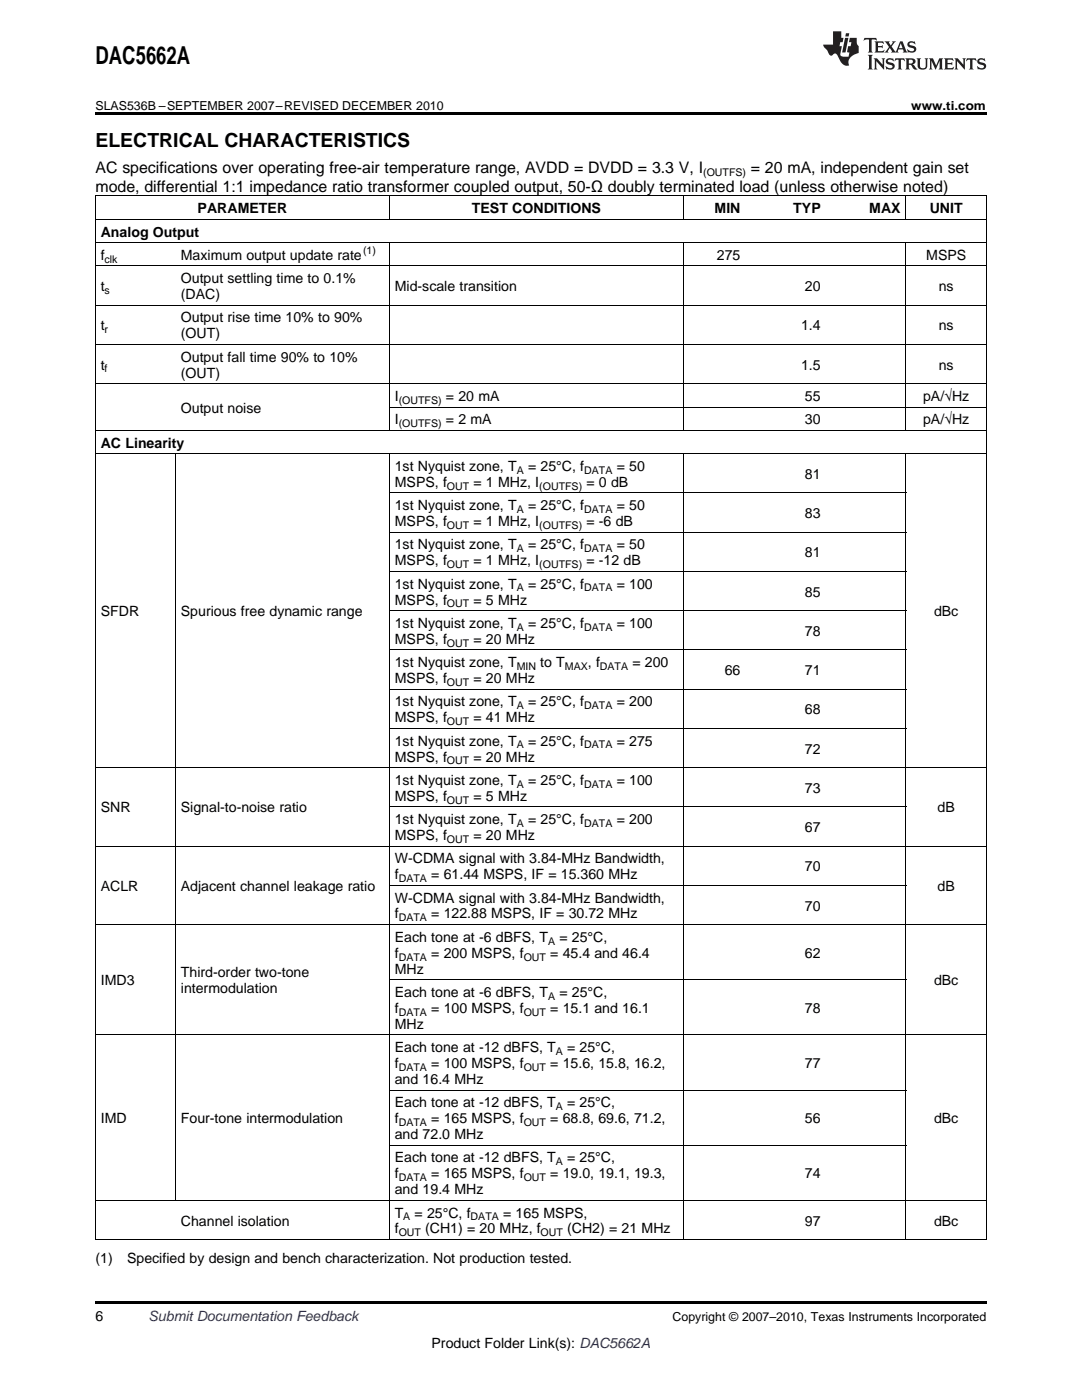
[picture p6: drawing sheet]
<svg xmlns="http://www.w3.org/2000/svg" width="216mm" height="279mm" viewBox="0 0 216 279" stroke-linecap="round" stroke-linejoin="round" font-family="sans-serif">
<defs><g id="words">
<text font-size="4.9" x="19" y="12.8">DAC5662A</text>
<text font-size="3.9" x="19" y="29.3">ELECTRICAL CHARACTERISTICS</text>
<g font-size="3.2">
<text x="19" y="34.4">AC specifications over operating free-air temperature range, AVDD = DVDD = 3.3 V, I</text>
<text x="149.8" y="34.4">= 20 mA, independent gain set</text>
<text x="19" y="38.3">mode, differential 1:1 impedance ratio transformer coupled output, 50-Ω doubly terminated load (unless otherwise noted)</text>
</g>
<g font-size="2.8">
<text x="20.1" y="47.2">Analog Output</text>
<text x="39.4" y="42.5">PARAMETER</text>
<text x="94.2" y="42.5">TEST CONDITIONS</text>
<text x="142.6" y="42.5">MIN</text>
<text x="158.3" y="42.5">TYP</text>
<text x="173.5" y="42.5">MAX</text>
<text x="185.5" y="42.5">UNIT</text>
<text x="20.1" y="51.9">f</text>
<text x="36.1" y="51.9">Maximum output update rate</text>
<text x="143.1" y="51.9">275</text>
<text x="184.8" y="51.9">MSPS</text>
<text x="20.1" y="58.1">t</text>
<text x="36.1" y="56.5">Output settling time to 0.1%</text>
<text x="36.1" y="59.7">(DAC)</text>
<text x="78.8" y="58.1">Mid-scale transition</text>
<text x="160.6" y="58.1">20</text>
<text x="187.3" y="58.1">ns</text>
<text x="20.1" y="65.9">t</text>
<text x="36.1" y="64.3">Output rise time 10% to 90%</text>
<text x="159.8" y="65.9">1.4</text>
<text x="187.3" y="65.9">ns</text>
<text x="36.1" y="67.5">(OUT)</text>
<text x="20.1" y="73.8">t</text>
<text x="36.1" y="72.2">Output fall time 90% to 10%</text>
<text x="36.1" y="75.4">(OUT)</text>
<text x="159.8" y="73.8">1.5</text>
<text x="187.3" y="73.8">ns</text>
<text x="36.1" y="82.3">Output noise</text>
<text x="78.8" y="80">I</text>
<text x="89" y="80">= 20 mA</text>
<text x="160.6" y="80">55</text>
<text x="184.2" y="80">pA/√Hz</text>
<text x="20.1" y="89.3">AC Linearity</text>
<text x="78.8" y="84.7">I</text>
<text x="89" y="84.7">= 2 mA</text>
<text x="160.6" y="84.7">30</text>
<text x="184.2" y="84.7">pA/√Hz</text>
<text x="78.8" y="94">1st Nyquist zone, T</text>
<text x="105.4" y="94">= 25°C, f</text>
<text x="123" y="94">= 50</text>
<text x="160.6" y="95.6">81</text>
<text x="78.8" y="97.2">MSPS, f</text>
<text x="78.8" y="101.8">1st Nyquist zone, T</text>
<text x="94.5" y="97.2">= 1 MHz, I</text>
<text x="105.4" y="101.8">= 25°C, f</text>
<text x="117" y="97.2">= 0 dB</text>
<text x="123" y="101.8">= 50</text>
<text x="78.8" y="105">MSPS, f</text>
<text x="94.5" y="105">= 1 MHz, I</text>
<text x="117" y="105">= -6 dB</text>
<text x="160.6" y="103.4">83</text>
<text x="78.8" y="109.6">1st Nyquist zone, T</text>
<text x="78.8" y="112.8">MSPS, f</text>
<text x="94.5" y="112.8">= 1 MHz, I</text>
<text x="105.4" y="109.6">= 25°C, f</text>
<text x="117" y="112.8">= -12 dB</text>
<text x="123" y="109.6">= 50</text>
<text x="160.6" y="111.2">81</text>
<text x="78.8" y="117.5">1st Nyquist zone, T</text>
<text x="105.4" y="117.5">= 25°C, f</text>
<text x="123" y="117.5">= 100</text>
<text x="160.6" y="119.1">85</text>
<text x="20.1" y="123">SFDR</text>
<text x="36.1" y="123">Spurious free dynamic range</text>
<text x="78.8" y="120.7">MSPS, f</text>
<text x="78.8" y="125.3">1st Nyquist zone, T</text>
<text x="94.5" y="120.7">= 5 MHz</text>
<text x="105.4" y="125.3">= 25°C, f</text>
<text x="123" y="125.3">= 100</text>
<text x="186.4" y="123">dBc</text>
<text x="78.8" y="128.5">MSPS, f</text>
<text x="94.5" y="128.5">= 20 MHz</text>
<text x="160.6" y="126.9">78</text>
<text x="78.8" y="133.1">1st Nyquist zone, T</text>
<text x="78.8" y="136.3">MSPS, f</text>
<text x="94.5" y="136.3">= 20 MHz</text>
<text x="107.8" y="133.1">to T</text>
<text x="117.3" y="133.1">, f</text>
<text x="126.2" y="133.1">= 200</text>
<text x="144.6" y="134.7">66</text>
<text x="160.6" y="134.7">71</text>
<text x="78.8" y="141">1st Nyquist zone, T</text>
<text x="105.4" y="141">= 25°C, f</text>
<text x="123" y="141">= 200</text>
<text x="160.6" y="142.6">68</text>
<text x="78.8" y="144.1">MSPS, f</text>
<text x="78.8" y="148.8">1st Nyquist zone, T</text>
<text x="94.5" y="144.1">= 41 MHz</text>
<text x="105.4" y="148.8">= 25°C, f</text>
<text x="123" y="148.8">= 275</text>
<text x="78.8" y="152">MSPS, f</text>
<text x="94.5" y="152">= 20 MHz</text>
<text x="160.6" y="150.4">72</text>
<text x="78.8" y="156.6">1st Nyquist zone, T</text>
<text x="78.8" y="159.8">MSPS, f</text>
<text x="94.5" y="159.8">= 5 MHz</text>
<text x="105.4" y="156.6">= 25°C, f</text>
<text x="123" y="156.6">= 100</text>
<text x="160.6" y="158.2">73</text>
<text x="20.1" y="162.1">SNR</text>
<text x="36.1" y="162.1">Signal-to-noise ratio</text>
<text x="78.8" y="164.5">1st Nyquist zone, T</text>
<text x="78.8" y="167.6">MSPS, f</text>
<text x="94.5" y="167.6">= 20 MHz</text>
<text x="105.4" y="164.5">= 25°C, f</text>
<text x="123" y="164.5">= 200</text>
<text x="160.6" y="166.1">67</text>
<text x="187.1" y="162.1">dB</text>
<text x="78.8" y="172.3">W-CDMA signal with 3.84-MHz Bandwidth,</text>
<text x="160.6" y="173.9">70</text>
<text x="20.1" y="177.8">ACLR</text>
<text x="36.1" y="177.8">Adjacent channel leakage ratio</text>
<text x="78.8" y="175.5">f</text>
<text x="86" y="175.5">= 61.44 MSPS, IF = 15.360 MHz</text>
<text x="187.1" y="177.8">dB</text>
<text x="78.8" y="180.1">W-CDMA signal with 3.84-MHz Bandwidth,</text>
<text x="78.8" y="183.3">f</text>
<text x="86" y="183.3">= 122.88 MSPS, IF = 30.72 MHz</text>
<text x="160.6" y="181.7">70</text>
<text x="78.8" y="188">Each tone at -6 dBFS, T</text>
<text x="78.8" y="191.1">f</text>
<text x="86" y="191.1">= 200 MSPS, f</text>
<text x="109.8" y="191.1">= 45.4 and 46.4</text>
<text x="111.6" y="188">= 25°C,</text>
<text x="160.6" y="191.1">62</text>
<text x="20.1" y="196.6">IMD3</text>
<text x="36.1" y="195.1">Third-order two-tone</text>
<text x="78.8" y="194.3">MHz</text>
<text x="186.4" y="196.6">dBc</text>
<text x="36.1" y="198.2">intermodulation</text>
<text x="78.8" y="199">Each tone at -6 dBFS, T</text>
<text x="78.8" y="202.1">f</text>
<text x="86" y="202.1">= 100 MSPS, f</text>
<text x="109.8" y="202.1">= 15.1 and 16.1</text>
<text x="111.6" y="199">= 25°C,</text>
<text x="160.6" y="202.1">78</text>
<text x="78.8" y="205.3">MHz</text>
<text x="78.8" y="210">Each tone at -12 dBFS, T</text>
<text x="113.2" y="210">= 25°C,</text>
<text x="78.8" y="213.1">f</text>
<text x="86" y="213.1">= 100 MSPS, f</text>
<text x="109.8" y="213.1">= 15.6, 15.8, 16.2,</text>
<text x="160.6" y="213.1">77</text>
<text x="78.8" y="216.3">and 16.4 MHz</text>
<text x="78.8" y="221">Each tone at -12 dBFS, T</text>
<text x="113.2" y="221">= 25°C,</text>
<text x="20.1" y="224.2">IMD</text>
<text x="36.1" y="224.2">Four-tone intermodulation</text>
<text x="78.8" y="224.2">f</text>
<text x="78.8" y="227.3">and 72.0 MHz</text>
<text x="86" y="224.2">= 165 MSPS, f</text>
<text x="109.8" y="224.2">= 68.8, 69.6, 71.2,</text>
<text x="160.6" y="224.2">56</text>
<text x="186.4" y="224.2">dBc</text>
<text x="78.8" y="232">Each tone at -12 dBFS, T</text>
<text x="113.2" y="232">= 25°C,</text>
<text x="78.8" y="235.2">f</text>
<text x="78.8" y="238.3">and 19.4 MHz</text>
<text x="86" y="235.2">= 165 MSPS, f</text>
<text x="109.8" y="235.2">= 19.0, 19.1, 19.3,</text>
<text x="160.6" y="235.2">74</text>
<text x="36.1" y="244.6">Channel isolation</text>
<text x="78.8" y="243">T</text>
<text x="82.7" y="243">= 25°C, f</text>
<text x="100.4" y="243">= 165 MSPS,</text>
<text x="160.6" y="244.6">97</text>
<text x="186.4" y="244.6">dBc</text>
<text x="78.8" y="246.2">f</text>
<text x="84.8" y="246.2">(CH1) = 20 MHz, f</text>
<text x="113.2" y="246.2">(CH2) = 21 MHz</text>
<text x="19" y="252">(1)</text>
<text x="25.4" y="252">Specified by design and bench characterization. Not production tested.</text>
<text x="19" y="263.6">6</text>
<text x="86.1" y="269">Product Folder Link(s): DAC5662A</text>
</g>
<text font-size="2.8" fill="#0000c8" x="29.6" y="263.6">Submit Documentation Feedback</text>
<g font-size="2.5">
<text x="19" y="21.9">SLAS536B –SEPTEMBER 2007–REVISED DECEMBER 2010</text>
<text x="181.8" y="21.9">www.ti.com</text>
<text x="134.2" y="263.6">Copyright © 2007–2010, Texas Instruments Incorporated</text>
</g>
<g font-size="2.1">
<text x="140.3" y="35.1">(OUTFS)</text>
<text x="20.9" y="52.4">clk</text>
<text x="72.4" y="50.7">(1)</text>
<text x="20.9" y="58.7">s</text>
<text x="20.9" y="66.5">r</text>
<text x="20.9" y="74.3">f</text>
<text x="79.6" y="80.6">(OUTFS)</text>
<text x="79.6" y="85.2">(OUTFS)</text>
<text x="103.1" y="94.5">A</text>
<text x="116.6" y="94.5">DATA</text>
<text x="89.2" y="97.7">OUT</text>
<text x="107.6" y="97.7">(OUTFS)</text>
<text x="89.2" y="105.6">OUT</text>
<text x="103.1" y="102.4">A</text>
<text x="107.6" y="105.6">(OUTFS)</text>
<text x="116.6" y="102.4">DATA</text>
<text x="89.2" y="113.4">OUT</text>
<text x="103.1" y="110.2">A</text>
<text x="107.6" y="113.4">(OUTFS)</text>
<text x="116.6" y="110.2">DATA</text>
<text x="103.1" y="118">A</text>
<text x="116.6" y="118">DATA</text>
<text x="89.2" y="121.2">OUT</text>
<text x="103.1" y="125.9">A</text>
<text x="116.6" y="125.9">DATA</text>
<text x="89.2" y="129">OUT</text>
<text x="89.2" y="136.9">OUT</text>
<text x="103.1" y="133.7">MIN</text>
<text x="112.7" y="133.7">MAX</text>
<text x="119.7" y="133.7">DATA</text>
<text x="103.1" y="141.5">A</text>
<text x="116.6" y="141.5">DATA</text>
<text x="89.2" y="144.7">OUT</text>
<text x="103.1" y="149.4">A</text>
<text x="116.6" y="149.4">DATA</text>
<text x="89.2" y="152.5">OUT</text>
<text x="89.2" y="160.4">OUT</text>
<text x="103.1" y="157.2">A</text>
<text x="116.6" y="157.2">DATA</text>
<text x="103.1" y="165">A</text>
<text x="116.6" y="165">DATA</text>
<text x="89.2" y="168.2">OUT</text>
<text x="79.6" y="176">DATA</text>
<text x="79.6" y="183.9">DATA</text>
<text x="79.6" y="191.7">DATA</text>
<text x="104.5" y="191.7">OUT</text>
<text x="109.4" y="188.5">A</text>
<text x="79.6" y="202.7">DATA</text>
<text x="104.5" y="202.7">OUT</text>
<text x="109.4" y="199.5">A</text>
<text x="79.6" y="213.7">DATA</text>
<text x="104.5" y="213.7">OUT</text>
<text x="110.9" y="210.5">A</text>
<text x="110.9" y="221.5">A</text>
<text x="79.6" y="224.7">DATA</text>
<text x="104.5" y="224.7">OUT</text>
<text x="110.9" y="232.6">A</text>
<text x="79.6" y="235.7">DATA</text>
<text x="104.5" y="235.7">OUT</text>
<text x="80.5" y="243.6">A</text>
<text x="93.9" y="243.6">DATA</text>
<text x="79.6" y="246.7">OUT</text>
<text x="107.9" y="246.7">OUT</text>
</g>
</g></defs>
<g fill="#231f20">
<path d="M172.5 7.6l-.1 .5 .4-.2h.6v.1v2.1l-.2 .4h.9l-.2-.4v-2.1l.1-.1h.5l.5 .2-.2-.5zM174.5 8.3l.2 .3v1.5l-.2 .4h1.8l.2-.6a1.04 1.04 0 0 1-1.3 .2v-.7h.6l.3 .2v-.6l-.3 .2h-.6v-.6l.8-.1 .4 .3-.2-.5zM176.5 8.3l.9 1.1-.9 1.1h.8l-.2-.2 .4-.7 .5 .7-.2 .2h1.5l-.2-.2 .2-.4h.9l.1 .4-.2 .2h1l-.3-.3-.7-1.9h-.5l-.9 2-.8-1 .9-1h-.8l.1 .3-.4 .5-.3-.6 .1-.2zM179.7 8.6l.4 1h-.7zM181.3 8.4a.63 .63 0 0 0-.2 .7 .63 .63 0 0 0 .6 .4l.6 .2 .1 .2a.75 .75 0 0 1-.7 .4 .75 .75 0 0 1-.6-.5l.1 .7 .1-.1a1.11 1.11 0 0 0 1.5-.6 1.13 1.13 0 0 0-1.2-.8l-.1-.4a1.04 1.04 0 0 1 1.2 .2l-.2-.5-.2 .1-.4-.2zM173.2 10.9l.2 .4v2.2l-.2 .4h1l-.3-.4v-2.2l.3-.4zM174.3 11.6l.3 .4v1.5l-.3 .4h.8l-.2-.4v-1.3l1.5 1.7v-1.9l.2-.4h-.7l.2 .4v.9l-1.1-1.3zM177 11.8a.62 .62 0 0 0-.2 .7 .62 .62 0 0 0 .6 .4l.6 .1 .1 .3a.76 .76 0 0 1-.7 .3 .76 .76 0 0 1-.7-.4l.2 .7 .1-.1a1.11 1.11 0 0 0 1.5-.6 1.13 1.13 0 0 0-1.2-.8l-.1-.4a1.04 1.04 0 0 1 1.2 .2l-.2-.6-.2 .1-.5-.1zM178.7 11.6l-.2 .6a.61 .61 0 0 1 .8-.3v1.6l-.2 .4h.9l-.2-.4v-1.6a.63 .63 0 0 1 .7 .3l-.1-.6zM180.6 11.6l.3 .4v1.5l-.3 .4h1l-.2-.2-.1-.8 .6 .2a.76 .76 0 0 0 1.2 .7l-1-1a.58 .58 0 0 0 .6-.5 .58 .58 0 0 0-.5-.6zM181.4 11.9h.1a.45 .45 0 0 1 .5 .1 .45 .45 0 0 1 .1 .5l-.8 .2zM182.9 11.6l.2 .2a2.17 2.17 0 0 0 .3 1.9 .99 .99 0 0 0 1.6-.6v-1.1l.2-.4h-.7l.2 .2a1.92 1.92 0 0 1-.2 1.8 .6 .6 0 0 1-.9-.5v-1.1l.2-.4zM185.4 11.6l.2 .4v1.5l-.2 .4h.7l-.2-.4v-1.4l.8 1.8 .8-1.8v1.4l-.2 .4h.9l-.2-.4v-1.5l.2-.4h-.8l-.6 1.5-.6-1.5zM188.4 11.6l.2 .4v1.5l-.2 .4h1.8l.1-.6a1.04 1.04 0 0 1-1.2 .1v-.6h.5l.4 .2v-.6l-.4 .2h-.5v-.7h.8l.3 .3-.1-.6zM190.5 11.6l.2 .4v1.5l-.2 .4h.7l-.2-.4v-1.3l1.5 1.7v-1.9l.2-.4h-.7l.2 .4v.9l-1.1-1.3zM192.9 11.6l-.1 .6a.61 .61 0 0 1 .7-.3l.1 1.6-.3 .4h1l-.3-.4 .1-1.6a.63 .63 0 0 1 .7 .3l-.1-.6zM195.2 11.8a.62 .62 0 0 0-.2 .7 .62 .62 0 0 0 .6 .4l.6 .1 .1 .3a.76 .76 0 0 1-.7 .3 .76 .76 0 0 1-.6-.4l.1 .7 .1-.1a1.11 1.11 0 0 0 1.6-.6 1.13 1.13 0 0 0-1.3-.8l-.1-.4a1.04 1.04 0 0 1 1.2 .2l-.1-.6-.2 .1-.5-.1z"/>
<path d="M166.2 6.3v2.6h-1.9v.4l.8 .9a.91 .91 0 0 0 1 .8 .56 .56 0 0 1 .5-.3 .56 .56 0 0 1 .5 .3l.4 .8a1.53 1.53 0 0 0 1.9 1.2 1.54 1.54 0 0 1 1-2.1l.9-.3v-1.4a1.52 1.52 0 0 1-.4-1.6h-1.3l-.2 .8h.5l-.2 .8h-.5l-.1 1v.2l.4 .1-.2 .8a1.93 1.93 0 0 1-1.6-.3l.3-1.8h-.5l.2-.8h.4l.2-.8h-.4v-1.3zM168.6 7.6l-.6 2.9h.7l.6-2.9zM168.8 6.6l-.1 .7h.6l.2-.7z"/>
</g>
<path d="M19 22.5h177.8v.5h-177.8zM19 259.7h177.8v.5h-177.8z" fill="#000"/>
<g fill="none" stroke="#000" stroke-width=".2">
<path d="M19 39.1h177.8M19.1 39.2v208.2M77.7 39.2v4.6M136.3 39.2v4.6M180.8 39.2v4.6M196.8 39.2v208.2M19 53.1h177.8M19 48.4h177.8M19 43.8h177.8M77.7 48.5v37.4M136.3 48.5v37.4M180.8 48.5v37.4"/>
<path d="M19 76.6h177.8M19 68.7h177.8M19 60.9h177.8M19 90.5h177.8M19 85.9h177.8M35 90.6v149M77.7 90.6v156.8M77.7 98.4h103.1M77.7 81.2h119.1M136.3 90.6v156.8M180.8 90.6v156.8M77.7 114h103.1"/>
<path d="M77.7 106.2h103.1M77.7 137.5h103.1M77.7 129.7h103.1M77.7 121.9h103.1M19 153.2h177.8M77.7 145.4h103.1M19 168.9h177.8M77.7 176.7h103.1M77.7 161h103.1M19 184.5h177.8M77.7 195.5h103.1M19 206.5h177.8"/>
<path d="M77.7 217.5h103.1M19 239.6h177.8M77.7 228.5h103.1M19 247.4h177.8"/>
</g>
<use href="#words"/>
</svg>
